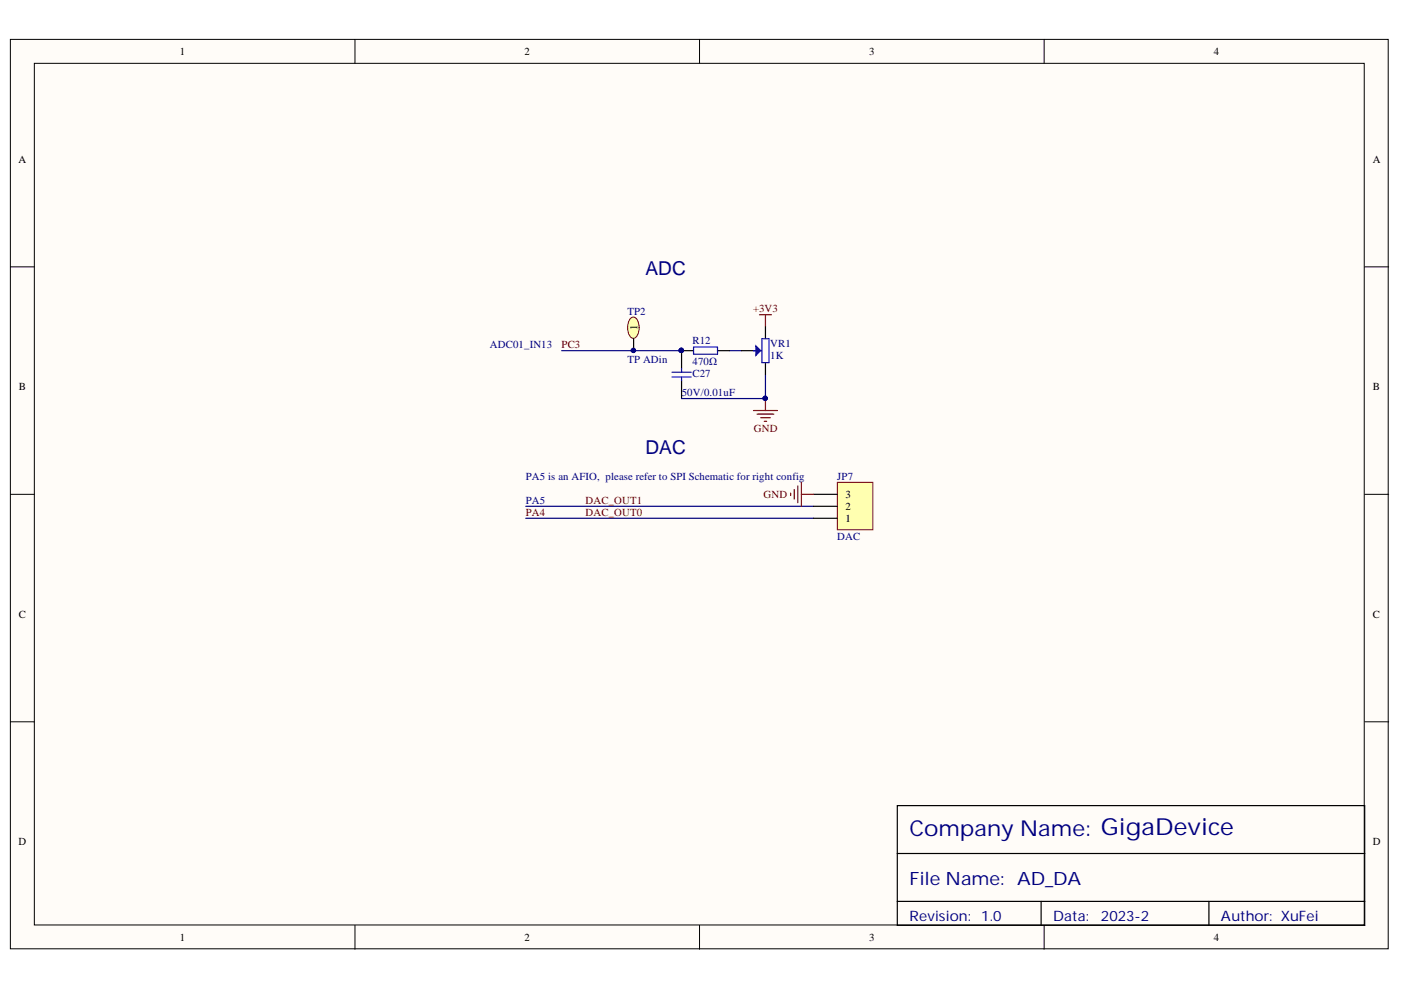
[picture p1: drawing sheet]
<svg xmlns="http://www.w3.org/2000/svg" width="297mm" height="210mm" viewBox="0 0 297 210" stroke-linecap="round" stroke-linejoin="round" font-family="sans-serif">
<defs><g id="words">
<text font-size="4.6" fill="#000080" x="192.8" y="177.2">Company Name: GigaDevice</text>
<g font-size="4.1" fill="#000080">
<text x="136.8" y="58.2">ADC</text>
<text x="136.8" y="96.3">DAC</text>
</g>
<text font-size="3.9" fill="#000080" x="192.8" y="187.6">File Name: AD_DA</text>
<g font-size="3" fill="#000080">
<text x="192.8" y="195.4">Revision:</text>
<text x="208" y="195.4">1.0</text>
<text x="223.3" y="195.4">Data:</text>
<text x="233.4" y="195.4">2023-2</text>
<text x="258.9" y="195.4">Author: XuFei</text>
</g>
<g font-size="2.3">
<text x="38.1" y="11.7">1</text>
<text x="111.2" y="11.7">2</text>
<text x="184.3" y="11.7">3</text>
<text x="257.4" y="11.7">4</text>
<text x="3.9" y="34.5">A</text>
<text x="291.1" y="34.5">A</text>
<text x="135.1" y="70.1" transform="rotate(-90 135.1 70.1)">1</text>
<text x="4" y="82.7">B</text>
<text x="291.1" y="82.7">B</text>
<text x="179.3" y="105.6">3</text>
<text x="179.3" y="110.7">1</text>
<text x="179.3" y="108.2">2</text>
<text x="4" y="131">C</text>
<text x="291.1" y="131">C</text>
<text x="3.9" y="179.2">D</text>
<text x="291.1" y="179.2">D</text>
<text x="38.1" y="199.5">1</text>
<text x="111.2" y="199.5">2</text>
<text x="184.3" y="199.5">3</text>
<text x="257.4" y="199.5">4</text>
</g>
<g font-size="2.3" fill="#000080">
<text x="133" y="66.8">TP2</text>
<text x="103.9" y="73.9">ADC01_IN13</text>
<text x="133" y="76.9">TP ADin</text>
<text x="146.8" y="72.8">R12</text>
<text x="146.8" y="77.4">470Ω</text>
<text x="163.3" y="73.6">VR1</text>
<text x="163.3" y="76.1">1K</text>
<text x="144.5" y="84">50V/0.01uF</text>
<text x="146.8" y="79.9">C27</text>
<text x="111.5" y="101.7">PA5 is an AFIO, please refer to SPI Schematic for right config</text>
<text x="177.5" y="101.7">JP7</text>
<text x="111.5" y="106.9">PA5</text>
<text x="177.5" y="114.5">DAC</text>
</g>
<g font-size="2.3" fill="#800000">
<text x="159.7" y="66.2">+3V3</text>
<text x="119.1" y="73.9">PC3</text>
<text x="159.8" y="91.6">GND</text>
<text x="124.2" y="106.9">DAC_OUT1</text>
<text x="161.9" y="105.6">GND</text>
<text x="111.5" y="109.4">PA4</text>
<text x="124.2" y="109.4">DAC_OUT0</text>
</g>
</g></defs>
<g fill="#fffcf8" stroke="#000" stroke-width=".21">
<path d="M2.2 8.4h292.1v192.8h-292.1z"/>
<path d="M7.3 13.4h281.9v182.7h-281.9z"/>
</g>
<path d="M75.3 8.4v5M148.3 8.4v5M221.4 8.4v5M2.2 56.6h5.1M289.3 56.6h5.1M2.2 104.8h5.1M289.3 104.8h5.1M2.2 153h5.1M289.3 153h5.1M75.3 196.2v5.1M148.3 196.2v5.1M221.4 196.2v5.1" fill="none" stroke="#000" stroke-width=".21"/>
<path d="M147 74.3h-2.5v3.9M152.1 74.3h2.6M157.2 74.3h2.5M144.5 80.7v3.8M190.2 170.8h99.1v25.4h-99.1zM190.2 181h99.1M190.2 191.1h99.1M220.7 191.1v5.1M256.3 191.1v5.1" fill="none" stroke="#000" stroke-width=".25"/>
<path d="M161 66.7h2.6M162.3 66.7v2.6M159.7 87h5.1M160.5 87.8h3.6M161.3 88.6h2M162 89.3h.5M162.3 84.5v2.5" fill="none" stroke="#800000" stroke-width=".25"/>
<g fill="#000080" stroke="#000080" stroke-width=".21">
<circle cx="162.2" cy="84.5" r=".46"/>
<circle cx="144.5" cy="74.3" r=".46"/>
</g>
<path d="M119.1 74.3h25.4M154.7 74.3h2.5M162.3 79.4v5.1h-17.8M111.5 107.3h61M111.5 109.9h61" fill="none" stroke="#000080" stroke-width=".25"/>
<path d="M142.5 78.9h4M142.5 79.9h4M144.5 78.2v.7M144.5 79.9v.8M147 73.6h5.1v1.5h-5.1zM159.7 74.3h1.8" fill="none" stroke="#00f" stroke-width=".25"/>
<path d="M160.3 73.3l1 1-1 1.1z" fill="#00f"/>
<path d="M160.3 73.3l1 1-1 1.1zM161.5 71.8h1.6v5.1h-1.6z" fill="none" stroke="#00f" stroke-width=".25"/>
<path d="M162.3 69.3v2.5M162.3 76.9v2.5" fill="none" stroke="#000" stroke-width=".25"/>
<path d="M133.7 67.5a.84 .84 0 0 1 .8-.3 .84 .84 0 0 1 .6 .7 3.2 3.2 0 0 1-.5 3.8 1.05 1.05 0 0 1-1.4-1.1 3.5 3.5 0 0 1 .5-3.1z" fill="#ffffb0" stroke="#800000" stroke-width=".21"/>
<path d="M134.3 71.8v2.5" fill="none" stroke="#000" stroke-width=".25"/>
<circle cx="134.3" cy="74.3" r=".46" fill="#000080" stroke="#000080" stroke-width=".21"/>
<path d="M177.5 102.3h7.6v10h-7.6z" fill="#ffffb0" stroke="#800000" stroke-width=".21"/>
<path d="M172.5 109.9h5M172.5 107.3h5M172.5 104.8h5" fill="none" stroke="#000" stroke-width=".25"/>
<path d="M167.6 104.6v.5M168.4 103.8v2M169.2 103v3.6M169.9 102.3v5M169.9 104.8h2.6" fill="none" stroke="#800000" stroke-width=".25"/>
<use href="#words"/>
</svg>
